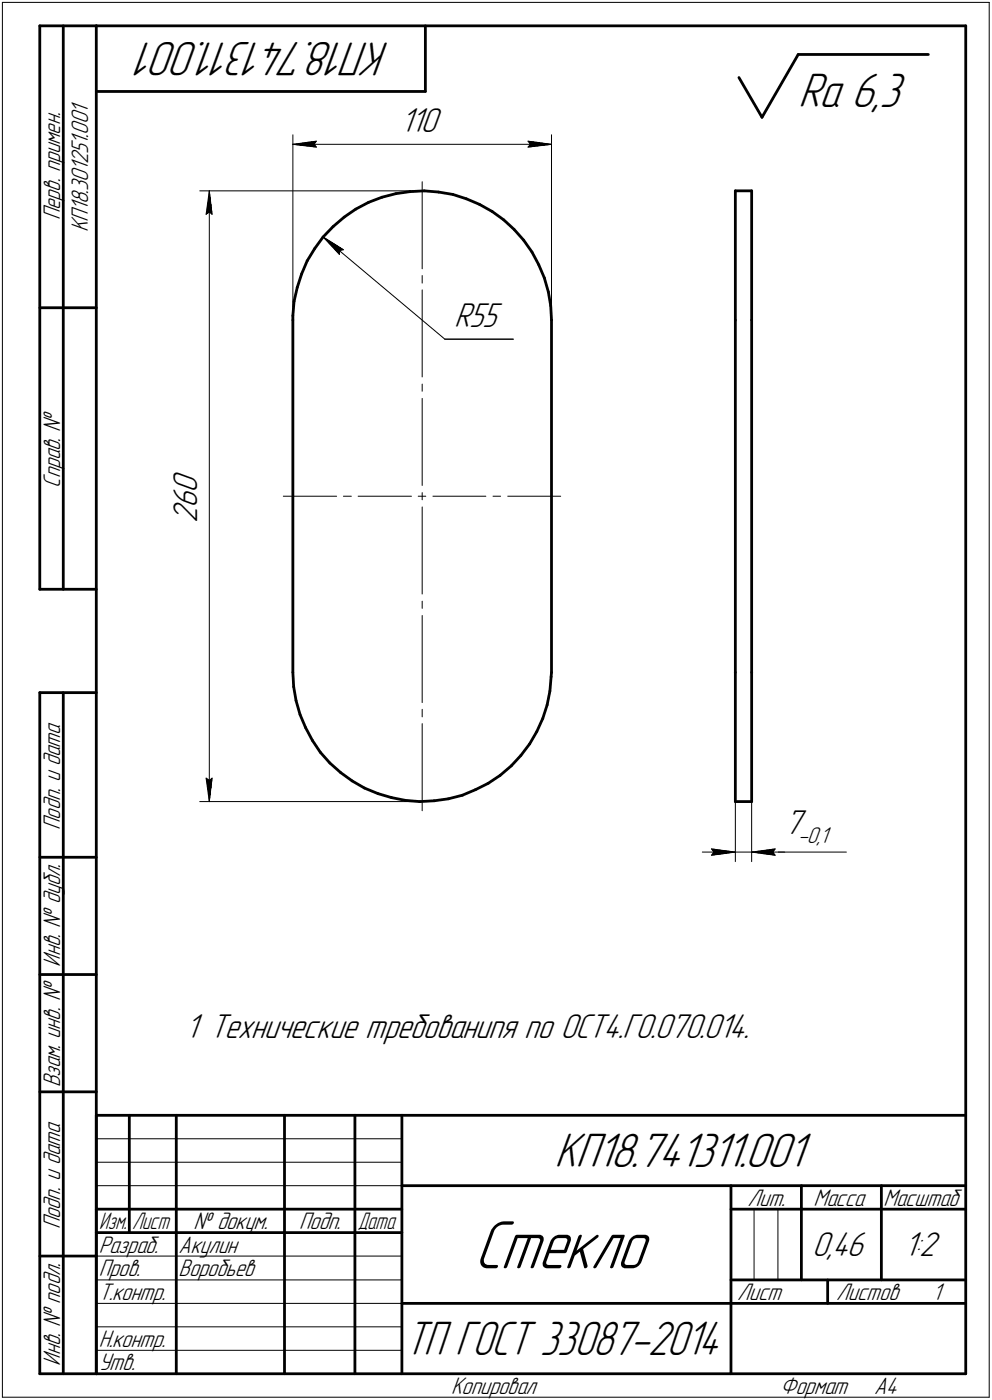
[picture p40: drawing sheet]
<svg xmlns="http://www.w3.org/2000/svg" width="211mm" height="298mm" viewBox="0 0 211 298" stroke-linecap="round" stroke-linejoin="round" font-family="sans-serif">
<defs><g id="words">
<text font-size="15.6" x="100.8" y="270.1">Стекло</text>
<g font-size="10.9">
<text x="83" y="9" transform="rotate(-180 83 9)">КП18.741311.001</text>
<text x="169.8" y="22.8">Ra 6,3</text>
<text x="118" y="248.5">КП18.741311.001</text>
</g>
<text font-size="10.8" x="86.1" y="288.5">ТП ГОСТ 33087-2014</text>
<g font-size="7.8">
<text x="85.2" y="28.2">110</text>
<text x="96.7" y="69.7">R55</text>
<text x="42" y="105" transform="rotate(-90 42 105)">0</text>
<text x="42" y="111.3" transform="rotate(-90 42 111.3)">2</text>
<text x="42" y="108.2" transform="rotate(-90 42 108.2)">6</text>
<text x="166.9" y="177.7">7</text>
<text x="39.5" y="221">1 Технические требованипя по ОСТ4.Г0.070.014.</text>
<text x="172.8" y="267.5">0,46</text>
<text x="192.4" y="267.5">1:2</text>
</g>
<g font-size="5.4">
<text x="12.8" y="46.9" transform="rotate(-90 12.8 46.9)">Перв. примен.</text>
<text x="18.8" y="49.5" transform="rotate(-90 18.8 49.5)">КП18.301251.001</text>
<text x="12.8" y="103.8" transform="rotate(-90 12.8 103.8)">Справ. !</text>
<text x="12.8" y="176.7" transform="rotate(-90 12.8 176.7)">Подп. и дата</text>
<text x="12.8" y="205.8" transform="rotate(-90 12.8 205.8)">Инв. ! дубл.</text>
<text x="12.8" y="231.6" transform="rotate(-90 12.8 231.6)">Взам. инв. !</text>
<text x="159.1" y="256.8">Лит.</text>
<text x="173.1" y="256.8">Масса</text>
<text x="188" y="256.8">Масштаб</text>
<text x="12.8" y="261.7" transform="rotate(-90 12.8 261.7)">Подп. и дата</text>
<text x="41.2" y="261.8">! докум.</text>
<text x="63.6" y="261.8">Подп.</text>
<text x="21" y="266.8">Разраб.</text>
<text x="38" y="266.8">Акулин</text>
<text x="21" y="271.8">Пров.</text>
<text x="38" y="271.8">Воробьев</text>
<text x="21" y="276.8">Т.контр.</text>
<text x="156.9" y="276.8">Лист</text>
<text x="177.9" y="276.8">Листов</text>
<text x="198.4" y="276.8">1</text>
<text x="21" y="286.8">Н.контр.</text>
<text x="12.8" y="290.8" transform="rotate(-90 12.8 290.8)">Инв. ! подл.</text>
<text x="21" y="291.8">Утв.</text>
<text x="96" y="296.8">Копировал</text>
<text x="166" y="296.8">Формат</text>
<text x="186" y="296.8">A4</text>
</g>
<g font-size="5.3">
<text x="21.1" y="261.8">Изм.</text>
<text x="28.1" y="261.8">Лист</text>
<text x="76.1" y="261.8">Дата</text>
</g>
<text font-size="5.1" x="169.8" y="179.4">-0,1</text>
</g></defs>
<g fill="none" stroke="#000" stroke-width=".59">
<path d="M8.5 5.5v120zM8.5 5.5h12zM13.5 5.5v120zM20.5 5.5v287zM20.5 5.5h185zM20.5 19.5h70zM90.5 5.5v14zM157.2 16.5l4.9 8.5zM169.8 11.6l-7.7 13.4zM169.8 11.6h27.7zM205.5 5.5v287zM64.2 58.3l-1 2.9z"/>
<path d="M65.4 55.5l-1.2 2.8zM67 52.9l-1.6 2.6zM68.7 50.5l-1.7 2.4zM70.9 48.3l2.3-2.1zM70.9 48.3l-2.2 2.2zM73.2 46.2l2.5-1.7zM75.7 44.5l2.7-1.4zM78.4 43.1l2.9-1.1zM81.3 42l2.9-.8zM84.2 41.2l3-.4zM87.2 40.8l3.1-.2zM90.3 40.6l3 .3z"/>
<path d="M93.3 40.9l3.1 .5zM96.4 41.4l2.8 .9zM99.2 42.3l2.8 1.2zM102 43.5l2.7 1.5zM104.7 45l2.5 1.8zM107.2 46.8l2.2 2.1zM109.4 48.9l2 2.2zM111.4 51.1l1.8 2.6zM113.2 53.7l1.4 2.7zM114.6 56.4l1.2 2.8zM115.8 59.2l.9 2.9zM156.5 40.6v27.6z"/>
<path d="M156.5 40.6h3.4zM159.9 40.6v27.6zM8.5 65.5h12zM62.3 68.2v75zM62.3 67.2v1zM62.6 64.2l-.3 3zM63.2 61.2l-.6 3zM116.7 62.1l.5 3zM117.2 65.1l.1 3.1zM117.3 68.2v75zM156.5 68.2v75zM159.9 68.2v75z"/>
<path d="M8.5 125.5h12zM8.5 147.5v145zM8.5 147.5h12zM13.5 147.5v145zM62.3 143.2l.2 3zM62.5 146.2l.5 3zM63 149.2l.8 2.9zM63.8 152.1l1.2 2.8zM65 154.9l1.5 2.7zM66.5 157.6l1.7 2.6zM112.7 158.4l-1.9 2.5zM114.2 155.8l-1.5 2.6z"/>
<path d="M115.5 153l-1.3 2.8zM116.4 150.1l-.9 2.9zM117 147.2l-.6 2.9zM117.3 144.1l-.3 3.1zM117.3 143.2v.9zM156.5 143.2v27.5zM159.9 143.2v27.5zM68.2 160.2l2 2.3zM70.2 162.5l2.3 2zM72.5 164.5l2.4 1.8zM74.9 166.3l2.7 1.5zM77.6 167.8l2.8 1.2z"/>
<path d="M80.4 169l2.9 .8zM83.3 169.8l3 .6zM86.3 170.4l3 .3zM89.3 170.7l3.1-.2zM92.4 170.5l3-.4zM95.4 170.1l3-.8zM98.4 169.3l2.8-1.2zM101.2 168.1l2.7-1.3zM103.9 166.8l2.5-1.7zM106.4 165.1l2.4-2zM110.8 160.9l-2 2.2zM156.5 170.7h3.4z"/>
<path d="M8.5 182.5h12zM8.5 207.5h12zM8.5 232.5h12zM20.5 237.5h185zM20.5 237.5v55zM27.5 237.5v25zM37.5 237.5v55zM60.5 237.5v55zM75.5 237.5v55zM85.5 237.5v55zM20.5 257.5h65zM85.5 252.5h120z"/>
<path d="M155.5 252.5v40zM155.5 257.5h15zM170.5 252.5v20zM170.5 257.5h35zM187.5 252.5v20zM8.5 267.5h12zM20.5 262.5h65zM85.5 277.5h70zM155.5 277.5h50zM155.5 272.5h50zM176.1 272.5v5zM8.5 292.5h12z"/>
<path d="M20.5 292.5h185z"/>
</g>
<g fill="none" stroke="#000" stroke-width=".21">
<path d="M.5 .5v297zM.5 .5h210zM210.5 .5v297zM62.3 28.7v39.5zM62.3 30.7l5-.6zM62.3 30.7l5 .6zM62.3 30.7h55zM66.8 30.7l.5 .6zM67.3 30.1l-.5 .6zM89.8 38.7v18.5zM112.4 31.3l4.9-.6zM112.4 30.1l.5 .6z"/>
<path d="M112.4 30.1l4.9 .6zM112.9 30.7l-.5 .6zM117.3 28.7v39.5zM42.5 40.6h47.3zM43.9 45.6l.6-.5zM44.5 40.6l.6 5zM44.5 45.1l.6 .5zM44.5 40.6l-.6 5zM44.5 40.6v130.1zM68.7 50.5l4.4 2.7zM68.7 50.5l3.5 3.7zM68.7 50.5l26 21.7z"/>
<path d="M72.2 53.3l.9-.1zM72.2 53.3v.9zM89.8 58.7v1.6zM89.8 61.7v18.6zM94.7 72.2h14.5zM156.5 68.2v115.3zM159.9 68.2v115.3zM89.8 81.8v1.5zM89.8 84.8v18.6zM60.3 105.7h11.3zM73.1 105.7h1.7zM76.2 105.7h11.3z"/>
<path d="M89 105.7h1.6zM89.8 104.9v1.5zM89.8 107.9v18.6zM92.1 105.7h11.3zM104.9 105.7h1.6zM108 105.7h11.3zM89.8 128v1.5zM89.8 131.1v18.5zM89.8 151v1.7zM89.8 154.1v18.5zM42.5 170.7h47.3zM43.9 165.7l.6 5z"/>
<path d="M43.9 165.7l.6 .5zM44.5 166.2l.6-.5zM45.1 165.7l-.6 5zM149.4 181.4h7.1zM151.4 180.8l5.1 .6zM151.4 180.8l.5 .6zM151.4 182.1l5.1-.7zM151.9 181.4l-.5 .7zM156.5 181.4h3.4zM159.9 181.4h5zM159.9 181.4l5 .7zM159.9 181.4l5-.6z"/>
<path d="M159.9 181.4h7.1zM164.4 181.4l.5 .7zM164.9 181.4h15.2zM164.9 180.8l-.5 .6zM20.5 247.5h65zM20.5 252.5h65zM20.5 242.5h65zM160.4 257.5v15zM165.5 257.5v15zM20.5 267.5h65zM20.5 272.5h65zM20.5 277.5h65z"/>
<path d="M.5 297.5h210zM20.5 282.5h65zM20.5 287.5h65z"/>
</g>
<g fill="#fff" stroke="#fff" stroke-width=".21">
<path d="M85.2 22.6h9.2zM85.2 22.7h9.2zM85.2 22.8h9.2zM85.2 22.9h9.2zM85.2 22.9h9.2zM85.2 23h9.2zM85.2 23.1h9.2zM85.2 23.2h9.2zM85.2 23.3h9.2zM85.2 23.4h9.2zM85.2 23.5h9.2zM85.2 23.5h9.2zM85.2 23.6h9.2zM85.2 23.7h9.2zM85.2 23.8h9.2zM85.2 23.9h9.2zM85.2 24h9.2zM85.2 24h9.2zM85.2 24.1h9.2zM85.2 24.2h9.2zM85.2 24.3h9.2zM85.2 24.4h9.2zM85.2 24.5h9.2zM85.2 24.6h9.2zM85.2 24.6h9.2zM85.2 24.7h9.2zM85.2 24.8h9.2zM85.2 24.9h9.2zM85.2 25h9.2zM85.2 25.1h9.2zM85.2 25.1h9.2zM85.2 25.2h9.2zM85.2 25.3h9.2zM85.2 25.4h9.2zM85.2 25.5h9.2zM85.2 25.6h9.2zM85.2 25.7h9.2zM85.2 25.7h9.2zM85.2 25.8h9.2zM85.2 25.9h9.2zM85.2 26h9.2zM85.2 26.1h9.2zM85.2 26.2h9.2zM85.2 26.2h9.2zM85.2 26.3h9.2zM85.2 26.4h9.2zM85.2 26.5h9.2zM85.2 26.6h9.2zM85.2 26.7h9.2zM85.2 26.8h9.2zM85.2 26.8h9.2zM85.2 26.9h9.2zM85.2 27h9.2zM85.2 27.1h9.2zM85.2 27.2h9.2zM85.2 27.3h9.2zM85.2 27.3h9.2zM85.2 27.4h9.2zM85.2 27.5h9.2zM85.2 27.6h9.2zM85.2 27.7h9.2zM85.2 27.8h9.2zM85.2 27.9h9.2zM85.2 27.9h9.2zM85.2 28h9.2zM85.2 28.1h9.2zM85.2 28.2h9.2zM85.2 28.3h9.2zM85.2 28.4h9.2zM85.2 28.4h9.2zM85.2 28.5h9.2zM85.2 28.6h9.2zM85.2 28.7h9.2zM85.2 28.8h9.2zM85.2 28.9h9.2zM85.2 29h9.2zM85.2 29h9.2zM85.2 29.1h9.2zM85.2 29.2h9.2zM85.2 29.3h9.2zM85.2 29.4h9.2zM85.2 29.5h9.2zM85.2 29.5h9.2zM85.2 29.6h9.2z"/>
<path d="M67.2 29.5h.6zM66.6 29.6h1.2zM66 29.7h1.8zM65.4 29.8h2.4zM64.8 29.9h3zM64.1 30h3.7zM63.9 30.1h3.9zM63.8 30.1h4zM63.5 30.2h4.3zM63.3 30.3h4.5zM63.2 30.4h4.6zM62.9 30.5h4.9zM62.7 30.6h5.1zM62.6 30.6h5.2zM62.3 30.7h5.5zM62.6 30.8h5.2zM62.8 30.9h5zM63 31h4.8zM63.2 31.1h4.6zM63.5 31.2h4.3zM63.7 31.2h4.1zM63.9 31.3h3.9zM64.1 31.4h3.7zM64.8 31.5h3zM65.4 31.6h2.4zM66 31.7h1.8zM66.6 31.7h1.2zM67.2 31.8h.6z"/>
<path d="M111.8 29.5h.7zM111.8 29.6h1.3zM111.8 29.7h1.9zM111.8 29.8h2.6zM111.8 29.9h3.2zM111.8 30h3.8zM111.8 30.1h4zM111.8 30.1h4.2zM111.8 30.2h4.4zM111.8 30.3h4.6zM111.8 30.4h4.8zM111.8 30.5h5zM111.8 30.6h5.2zM111.8 30.6h5.4zM111.8 30.7h5.5zM111.8 30.8h5.4zM111.8 30.9h5.1zM111.8 31h5zM111.8 31.1h4.7zM111.8 31.2h4.4zM111.8 31.2h4.3zM111.8 31.3h4zM111.8 31.4h3.8zM111.8 31.5h3.2zM111.8 31.6h2.6zM111.8 31.7h1.9zM111.8 31.7h1.3zM111.8 31.8h.7z"/>
<path d="M36.4 100h7.1zM36.4 100.1h7.1zM36.4 100.2h7.1zM36.4 100.2h7.1zM36.4 100.3h7.1zM36.4 100.4h7.1zM36.4 100.5h7.1zM36.4 100.6h7.1zM36.4 100.7h7.1zM36.4 100.8h7.1zM36.4 100.8h7.1zM36.4 100.9h7.1zM36.4 101h7.1zM36.4 101.1h7.1zM36.4 101.2h7.1zM36.4 101.3h7.1zM36.4 101.3h7.1zM36.4 101.4h7.1zM36.4 101.5h7.1zM36.4 101.6h7.1zM36.4 101.7h7.1zM36.4 101.8h7.1zM36.4 101.9h7.1zM36.4 101.9h7.1zM36.4 102h7.1zM36.4 102.1h7.1zM36.4 102.2h7.1zM36.4 102.3h7.1zM36.4 102.4h7.1zM36.4 102.4h7.1zM36.4 102.5h7.1zM36.4 102.6h7.1zM36.4 102.7h7.1zM36.4 102.8h7.1zM36.4 102.9h7.1zM36.4 103h7.1zM36.4 103h7.1zM36.4 103.1h7.1zM36.4 103.2h7.1zM36.4 103.3h7.1zM36.4 103.4h7.1zM36.4 103.5h7.1zM36.4 103.5h7.1zM36.4 103.6h7.1zM36.4 103.7h7.1zM36.4 103.8h7.1zM36.4 103.9h7.1zM36.4 104h7.1zM36.4 104.1h7.1zM36.4 104.1h7.1zM36.4 104.2h7.1zM36.4 104.3h7.1zM36.4 104.4h7.1zM36.4 104.5h7.1zM36.4 104.6h7.1zM36.4 104.6h7.1zM36.4 104.7h7.1zM36.4 104.8h7.1zM36.4 104.9h7.1zM36.4 105h7.1zM36.4 105.1h7.1zM36.4 105.2h7.1zM36.4 105.2h7.1zM36.4 105.3h7.1zM36.4 105.4h7.1zM36.4 105.5h7.1zM36.4 105.6h7.1zM36.4 105.7h7.1zM36.4 105.7h7.1zM36.4 105.8h7.1zM36.4 105.9h7.1zM36.4 106h7.1zM36.4 106.1h7.1zM36.4 106.2h7.1zM36.4 106.3h7.1zM36.4 106.3h7.1zM36.4 106.4h7.1zM36.4 106.5h7.1zM36.4 106.6h7.1zM36.4 106.7h7.1zM36.4 106.8h7.1zM36.4 106.8h7.1zM36.4 106.9h7.1zM36.4 107h7.1zM36.4 107.1h7.1zM36.4 107.2h7.1zM36.4 107.3h7.1zM36.4 107.4h7.1zM36.4 107.4h7.1zM36.4 107.5h7.1zM36.4 107.6h7.1zM36.4 107.7h7.1zM36.4 107.8h7.1zM36.4 107.9h7.1zM36.4 107.9h7.1zM36.4 108h7.1zM36.4 108.1h7.1zM36.4 108.2h7.1zM36.4 108.3h7.1zM36.4 108.4h7.1zM36.4 108.5h7.1zM36.4 108.5h7.1zM36.4 108.6h7.1zM36.4 108.7h7.1zM36.4 108.8h7.1zM36.4 108.9h7.1zM36.4 109h7.1zM36.4 109.1h7.1zM36.4 109.1h7.1zM36.4 109.2h7.1zM36.4 109.3h7.1zM36.4 109.4h7.1zM36.4 109.5h7.1zM36.4 109.6h7.1zM36.4 109.6h7.1zM36.4 109.7h7.1zM36.4 109.8h7.1zM36.4 109.9h7.1zM36.4 110h7.1zM36.4 110.1h7.1zM36.4 110.2h7.1zM36.4 110.2h7.1zM36.4 110.3h7.1zM36.4 110.4h7.1zM36.4 110.5h7.1zM36.4 110.6h7.1zM36.4 110.7h7.1zM36.4 110.7h7.1zM36.4 110.8h7.1zM36.4 110.9h7.1zM36.4 111h7.1zM36.4 111.1h7.1zM36.4 111.2h7.1zM36.4 111.3h7.1z"/>
<path d="M44.4 40.9h.3zM44.4 41h.3zM44.4 41.1h.3zM44.4 41.1h.4zM44.3 41.2h.5zM44.3 41.3h.6zM44.3 41.4h.6zM44.2 41.5h.7zM44.2 41.6h.8zM44.1 41.7h.9zM44.1 41.7h.9zM44 41.8h1zM44 41.9h1zM44 42h1.1zM43.9 42.1h1.2zM43.9 42.2h1.2zM43.9 42.2h1.3zM43.9 42.3h1.3zM43.8 42.4h1.4zM43.8 42.5h1.5zM43.8 42.6h1.5zM43.8 42.7h1.5zM43.8 42.8h1.5zM43.8 42.8h1.5zM43.8 42.9h1.5zM43.8 43h1.5zM43.7 43.1h1.7zM43.7 43.2h1.7zM43.7 43.3h1.7zM43.7 43.3h1.7zM43.7 43.4h1.7zM43.7 43.5h1.7zM43.7 43.6h1.7zM43.6 43.7h1.9zM43.6 43.8h1.9zM43.6 43.9h1.9zM43.6 43.9h1.9zM43.6 44h1.9zM43.6 44.1h1.9zM43.6 44.2h1.9zM43.5 44.3h2zM43.5 44.4h2.1zM43.5 44.4h2.1zM43.5 44.5h2.1zM43.5 44.6h2.1zM43.5 44.7h2.1zM43.5 44.8h2.1zM43.5 44.9h2.1zM43.4 45h2.2zM43.4 45h2.2zM43.4 45.1h2.2zM43.4 45.2h2.2zM43.4 45.3h2.2zM43.4 45.4h2.2zM43.4 45.5h2.2zM43.3 45.6h2.4zM43.3 45.6h2.4zM43.3 45.7h2.4zM43.3 45.8h2.4zM43.3 45.9h2.4zM43.3 46h2.4zM43.3 46.1h2.4z"/>
<path d="M43.3 165.2h2.4zM43.3 165.3h2.4zM43.3 165.4h2.4zM43.3 165.4h2.4zM43.3 165.5h2.4zM43.3 165.6h2.4zM43.3 165.7h2.4zM43.3 165.8h2.4zM43.4 165.9h2.2zM43.4 165.9h2.2zM43.4 166h2.2zM43.4 166.1h2.2zM43.4 166.2h2.2zM43.4 166.3h2.2zM43.4 166.4h2.2zM43.5 166.5h2.1zM43.5 166.5h2.1zM43.5 166.6h2.1zM43.5 166.7h2.1zM43.5 166.8h2.1zM43.5 166.9h2.1zM43.5 167h2.1zM43.5 167h2zM43.6 167.1h1.9zM43.6 167.2h1.9zM43.6 167.3h1.9zM43.6 167.4h1.9zM43.6 167.5h1.9zM43.6 167.6h1.9zM43.6 167.6h1.9zM43.7 167.7h1.7zM43.7 167.8h1.7zM43.7 167.9h1.7zM43.7 168h1.7zM43.7 168.1h1.7zM43.7 168.1h1.7zM43.7 168.2h1.7zM43.8 168.3h1.5zM43.8 168.4h1.5zM43.8 168.5h1.5zM43.8 168.6h1.5zM43.8 168.7h1.5zM43.8 168.7h1.5zM43.8 168.8h1.5zM43.8 168.9h1.4zM43.9 169h1.3zM43.9 169.1h1.3zM43.9 169.2h1.2zM43.9 169.2h1.2zM44 169.3h1.1zM44 169.4h1zM44 169.5h1zM44.1 169.6h.9zM44.1 169.7h.9zM44.2 169.8h.8zM44.2 169.8h.7zM44.3 169.9h.6zM44.3 170h.6zM44.3 170.1h.5zM44.4 170.2h.4zM44.4 170.3h.3zM44.4 170.3h.3zM44.4 170.4h.3z"/>
<path d="M68.8 50.5h.3zM68.9 50.6h.4zM68.9 50.7h.7zM69 50.8h.8zM69 50.9h1.1zM69.1 51h1.3zM69.1 51.1h1.5zM69.2 51.1h1.6zM69.2 51.2h1.8zM69.3 51.3h1.7zM69.3 51.4h1.9zM69.3 51.5h2.1zM69.4 51.6h2.1zM69.4 51.6h2.2zM69.5 51.7h2.3zM69.5 51.8h2.4zM69.6 51.9h2.5zM69.6 52h2.6zM69.7 52.1h2.6zM69.7 52.2h2.8zM69.8 52.2h2.8zM69.8 52.3h2.9zM69.9 52.4h3zM70 52.5h3.1zM70.1 52.6h3.1zM70.2 52.7h3.1zM70.3 52.7h3.2zM70.4 52.8h3.2zM70.4 52.9h3.3zM70.5 53h3.3zM70.5 53.1h3.3zM70.6 53.2h3.1zM70.7 53.3h3zM70.8 53.3h2.8zM70.9 53.4h2.6zM71 53.5h2.4zM71 53.6h2.4zM71.1 53.7h2.2zM71.2 53.8h2zM71.3 53.8h1.9zM71.4 53.9h1.7zM71.4 54h1.6zM71.5 54.1h1.5zM71.5 54.2h1.4zM71.6 54.3h1.2zM71.7 54.4h1zM71.8 54.4h.8zM71.9 54.5h.7zM72 54.6h.6zM72.1 54.7h.4zM72.1 54.8h.3z"/>
<path d="M96.7 64.1h10.5zM96.7 64.2h10.5zM96.7 64.3h10.5zM96.7 64.3h10.5zM96.7 64.4h10.5zM96.7 64.5h10.5zM96.7 64.6h10.5zM96.7 64.7h10.5zM96.7 64.8h10.5zM96.7 64.9h10.5zM96.7 64.9h10.5zM96.7 65h10.5zM96.7 65.1h10.5zM96.7 65.2h10.5zM96.7 65.3h10.5zM96.7 65.4h10.5zM96.7 65.4h10.5zM96.7 65.5h10.5zM96.7 65.6h10.5zM96.7 65.7h10.5zM96.7 65.8h10.5zM96.7 65.9h10.5zM96.7 66h10.5zM96.7 66h10.5zM96.7 66.1h10.5zM96.7 66.2h10.5zM96.7 66.3h10.5zM96.7 66.4h10.5zM96.7 66.5h10.5zM96.7 66.5h10.5zM96.7 66.6h10.5zM96.7 66.7h10.5zM96.7 66.8h10.5zM96.7 66.9h10.5zM96.7 67h10.5zM96.7 67.1h10.5zM96.7 67.1h10.5zM96.7 67.2h10.5zM96.7 67.3h10.5zM96.7 67.4h10.5zM96.7 67.5h10.5zM96.7 67.6h10.5zM96.7 67.6h10.5zM96.7 67.7h10.5zM96.7 67.8h10.5zM96.7 67.9h10.5zM96.7 68h10.5zM96.7 68.1h10.5zM96.7 68.2h10.5zM96.7 68.2h10.5zM96.7 68.3h10.5zM96.7 68.4h10.5zM96.7 68.5h10.5zM96.7 68.6h10.5zM96.7 68.7h10.5zM96.7 68.7h10.5zM96.7 68.8h10.5zM96.7 68.9h10.5zM96.7 69h10.5zM96.7 69.1h10.5zM96.7 69.2h10.5zM96.7 69.3h10.5zM96.7 69.3h10.5zM96.7 69.4h10.5zM96.7 69.5h10.5zM96.7 69.6h10.5zM96.7 69.7h10.5zM96.7 69.8h10.5zM96.7 69.8h10.5zM96.7 69.9h10.5zM96.7 70h10.5zM96.7 70.1h10.5zM96.7 70.2h10.5zM96.7 70.3h10.5zM96.7 70.4h10.5zM96.7 70.4h10.5zM96.7 70.5h10.5zM96.7 70.6h10.5zM96.7 70.7h10.5zM96.7 70.8h10.5zM96.7 70.9h10.5zM96.7 71h10.5zM96.7 71h10.5zM96.7 71.1h10.5z"/>
<path d="M167 172.1h11.1zM167 172.2h11.1zM167 172.3h11.1zM167 172.4h11.1zM167 172.5h11.1zM167 172.6h11.1zM167 172.6h11.1zM167 172.7h11.1zM167 172.8h11.1zM167 172.9h11.1zM167 173h11.1zM167 173.1h11.1zM167 173.1h11.1zM167 173.2h11.1zM167 173.3h11.1zM167 173.4h11.1zM167 173.5h11.1zM167 173.6h11.1zM167 173.7h11.1zM167 173.7h11.1zM167 173.8h11.1zM167 173.9h11.1zM167 174h11.1zM167 174.1h11.1zM167 174.2h11.1zM167 174.2h11.1zM167 174.3h11.1zM167 174.4h11.1zM167 174.5h11.1zM167 174.6h11.1zM167 174.7h11.1zM167 174.8h11.1zM167 174.8h11.1zM167 174.9h11.1zM167 175h11.1zM167 175.1h11.1zM167 175.2h11.1zM167 175.3h11.1zM167 175.3h11.1zM167 175.4h11.1zM167 175.5h11.1zM167 175.6h11.1zM167 175.7h11.1zM167 175.8h11.1zM167 175.9h11.1zM167 175.9h11.1zM167 176h11.1zM167 176.1h11.1zM167 176.2h11.1zM167 176.3h11.1zM167 176.4h11.1zM167 176.4h11.1zM167 176.5h11.1zM167 176.6h11.1zM167 176.7h11.1zM167 176.8h11.1zM167 176.9h11.1zM167 177h11.1zM167 177h11.1zM167 177.1h11.1zM167 177.2h11.1zM167 177.3h11.1zM167 177.4h11.1zM167 177.5h11.1zM167 177.5h11.1zM167 177.6h11.1zM167 177.7h11.1zM167 177.8h11.1zM167 177.9h11.1zM167 178h11.1zM167 178.1h11.1zM167 178.1h11.1zM167 178.2h11.1zM167 178.3h11.1zM167 178.4h11.1zM167 178.5h11.1zM167 178.6h11.1zM167 178.6h11.1zM167 178.7h11.1zM167 178.8h11.1zM167 178.9h11.1zM167 179h11.1zM167 179.1h11.1zM167 179.2h11.1zM167 179.2h11.1zM167 179.3h11.1zM167 179.4h11.1zM167 179.5h11.1zM167 179.6h11.1zM167 179.7h11.1zM167 179.7h11.1zM167 179.8h11.1zM167 179.9h11.1zM167 180h11.1zM167 180.1h11.1zM167 180.2h11.1zM167 180.3h11.1zM167 180.3h11.1z"/>
<path d="M151 180.3h.7zM151 180.4h1.5zM151 180.5h2.2zM151 180.6h2.9zM151 180.7h3.6zM151 180.8h3.9zM151 180.8h4zM151 180.9h4.3zM151 181h4.4zM151 181.1h4.7zM151 181.2h4.9zM151 181.3h5.1zM151 181.4h5.3zM151 181.4h5.5zM151 181.5h5.3zM151 181.6h5.1zM151 181.7h4.9zM151 181.8h4.7zM151 181.9h4.4zM151 181.9h4.3zM151 182h4zM151 182.1h3.9zM151 182.2h3.6zM151 182.3h3zM151 182.4h2.4zM151 182.5h1.8zM151 182.5h1.2zM151 182.6h.6z"/>
<path d="M164.8 180.3h.6zM164 180.4h1.4zM163.2 180.5h2.2zM162.5 180.6h2.9zM161.7 180.7h3.7zM161.5 180.8h3.9zM161.4 180.8h4zM161.1 180.9h4.3zM161 181h4.4zM160.8 181.1h4.6zM160.5 181.2h4.9zM160.4 181.3h5zM160.2 181.4h5.2zM159.9 181.4h5.5zM160.2 181.5h5.2zM160.4 181.6h5zM160.5 181.7h4.9zM160.8 181.8h4.6zM161 181.9h4.4zM161.1 181.9h4.3zM161.4 182h4zM161.5 182.1h3.9zM161.7 182.2h3.7zM162.4 182.3h3zM163 182.4h2.4zM163.6 182.5h1.8zM164.3 182.5h1.1zM164.8 182.6h.6z"/>
</g>
<g fill="#000" stroke="#000" stroke-width=".21">
<path d="M62.3 30.7h4.5zM63.1 30.8h3.8zM63.8 30.9h3.2zM64.5 31h2.6zM65.2 31.1h1.9zM66 31.2h1.2zM66.6 31.2h.7z"/>
<path d="M66.7 30.1h.6zM66.1 30.2h1.1zM65.4 30.3h1.7zM64.9 30.4h2.2zM64.3 30.5h2.8zM63.6 30.6h3.4zM63 30.6h3.9z"/>
<path d="M112.4 30.1h.6zM112.5 30.2h1.1zM112.6 30.3h1.7zM112.6 30.4h2.3zM112.7 30.5h2.8zM112.8 30.6h3.4zM112.9 30.6h3.9z"/>
<path d="M112.9 30.7h4.4zM112.9 30.8h3.8zM112.8 30.9h3.2zM112.7 31h2.5zM112.6 31.1h2zM112.5 31.2h1.3zM112.4 31.2h.7z"/>
<path d="M44.4 41.9h.1zM44.4 42h.1zM44.4 42.1h.1zM44.4 42.2h.1zM44.4 42.2h.1zM44.4 42.3h.1zM44.4 42.4h.1zM44.4 42.5h.1zM44.3 42.6h.2zM44.3 42.7h.2zM44.3 42.8h.2zM44.3 42.8h.2zM44.3 42.9h.2zM44.3 43h.2zM44.3 43.1h.2zM44.2 43.2h.3zM44.2 43.3h.3zM44.2 43.3h.3zM44.2 43.4h.3zM44.2 43.5h.3zM44.2 43.6h.3zM44.2 43.7h.3zM44.1 43.8h.4zM44.1 43.9h.4zM44.1 43.9h.4zM44.1 44h.4zM44.1 44.1h.4zM44.1 44.2h.4zM44.1 44.3h.4zM44.1 44.4h.4zM44 44.4h.5zM44 44.5h.5zM44 44.6h.5zM44 44.7h.5zM44 44.8h.5zM44 44.9h.5zM44 45h.5zM43.9 45h.6zM43.9 45.1h.6zM43.9 45.2h.5zM43.9 45.3h.5zM43.9 45.4h.3zM43.9 45.5h.2z"/>
<path d="M44.5 41.4h.2zM44.5 41.5h.2zM44.5 41.6h.2zM44.5 41.7h.2zM44.5 41.7h.2zM44.5 41.8h.2zM44.5 41.9h.2zM44.5 42h.2zM44.5 42.1h.3zM44.5 42.2h.3zM44.5 42.2h.3zM44.5 42.3h.3zM44.5 42.4h.3zM44.5 42.5h.3zM44.5 42.6h.3zM44.5 42.7h.3zM44.5 42.8h.3zM44.5 42.8h.4zM44.5 42.9h.4zM44.5 43h.4zM44.5 43.1h.4zM44.5 43.2h.4zM44.5 43.3h.4zM44.5 43.3h.4zM44.5 43.4h.4zM44.5 43.5h.5zM44.5 43.6h.5zM44.5 43.7h.5zM44.5 43.8h.5zM44.5 43.9h.5zM44.5 43.9h.5zM44.5 44h.5zM44.5 44.1h.5zM44.5 44.2h.5zM44.5 44.3h.5zM44.5 44.4h.5zM44.5 44.4h.5zM44.5 44.5h.5zM44.5 44.6h.5zM44.5 44.7h.5zM44.5 44.8h.5zM44.5 44.9h.5zM44.5 45h.6zM44.5 45h.6zM44.5 45.1h.6zM44.7 45.2h.4zM44.8 45.3h.3zM44.9 45.4h.2zM45 45.5h.1z"/>
<path d="M69.2 50.9h.1zM69.3 51h.1zM69.3 51.1h.2zM69.4 51.1h.2zM69.5 51.2h.2zM69.6 51.3h.2zM69.7 51.4h.2zM69.8 51.5h.2zM69.8 51.6h.3zM69.9 51.6h.3zM69.9 51.7h.5zM70 51.8h.4zM70.1 51.9h.4zM70.2 52h.4zM70.3 52.1h.4zM70.4 52.2h.5zM70.4 52.2h.6zM70.5 52.3h.5zM70.6 52.4h.5zM70.7 52.5h.5zM70.8 52.6h.6zM70.9 52.7h.6zM71 52.7h.5zM71 52.8h.6zM71.1 52.9h.6zM71.1 53h.8zM71.2 53.1h.8zM71.3 53.2h.8zM71.4 53.3h.7zM71.5 53.3h.7zM71.5 53.4h.7zM71.6 53.5h.6zM71.7 53.6h.5zM71.8 53.7h.4zM71.9 53.8h.3zM72 53.8h.2zM72.1 53.9h.1z"/>
<path d="M69.2 50.8h.1zM69.4 51h.2zM69.5 51.1h.3zM69.6 51.1h.2zM69.7 51.2h.3zM69.8 51.3h.3zM69.9 51.4h.4zM70 51.5h.4zM70.1 51.6h.4zM70.2 51.6h.5zM70.4 51.7h.4zM70.4 51.8h.6zM70.5 51.9h.6zM70.6 52h.6zM70.7 52.1h.7zM70.9 52.2h.6zM71 52.2h.6zM71 52.3h.8zM71.1 52.4h.8zM71.2 52.5h.9zM71.4 52.6h.7zM71.5 52.7h.8zM71.5 52.7h1zM71.6 52.8h1zM71.7 52.9h1zM71.9 53h.9zM72 53.1h1zM72.1 53.2h1zM72.1 53.3h.5z"/>
<path d="M43.9 165.9h.2zM43.9 165.9h.3zM43.9 166h.5zM43.9 166.1h.5zM43.9 166.2h.6zM43.9 166.3h.6zM44 166.4h.5zM44 166.5h.5zM44 166.5h.5zM44 166.6h.5zM44 166.7h.5zM44 166.8h.5zM44 166.9h.5zM44.1 167h.4zM44.1 167h.4zM44.1 167.1h.4zM44.1 167.2h.4zM44.1 167.3h.4zM44.1 167.4h.4zM44.1 167.5h.4zM44.1 167.6h.4zM44.2 167.6h.3zM44.2 167.7h.3zM44.2 167.8h.3zM44.2 167.9h.3zM44.2 168h.3zM44.2 168.1h.3zM44.2 168.1h.3zM44.3 168.2h.2zM44.3 168.3h.2zM44.3 168.4h.2zM44.3 168.5h.2zM44.3 168.6h.2zM44.3 168.7h.2zM44.3 168.7h.2zM44.4 168.8h.1zM44.4 168.9h.1zM44.4 169h.1zM44.4 169.1h.1zM44.4 169.2h.1zM44.4 169.2h.1zM44.4 169.3h.1zM44.4 169.4h.1z"/>
<path d="M45 165.9h.1zM44.9 165.9h.2zM44.8 166h.3zM44.7 166.1h.4zM44.5 166.2h.6zM44.5 166.3h.6zM44.5 166.4h.6zM44.5 166.5h.5zM44.5 166.5h.5zM44.5 166.6h.5zM44.5 166.7h.5zM44.5 166.8h.5zM44.5 166.9h.5zM44.5 167h.5zM44.5 167h.5zM44.5 167.1h.5zM44.5 167.2h.5zM44.5 167.3h.5zM44.5 167.4h.5zM44.5 167.5h.5zM44.5 167.6h.5zM44.5 167.6h.5zM44.5 167.7h.5zM44.5 167.8h.5zM44.5 167.9h.4zM44.5 168h.4zM44.5 168.1h.4zM44.5 168.1h.4zM44.5 168.2h.4zM44.5 168.3h.4zM44.5 168.4h.4zM44.5 168.5h.4zM44.5 168.6h.3zM44.5 168.7h.3zM44.5 168.7h.3zM44.5 168.8h.3zM44.5 168.9h.3zM44.5 169h.3zM44.5 169.1h.3zM44.5 169.2h.3zM44.5 169.2h.3zM44.5 169.3h.2zM44.5 169.4h.2zM44.5 169.5h.2zM44.5 169.6h.2zM44.5 169.7h.2zM44.5 169.8h.2zM44.5 169.8h.2zM44.5 169.9h.2z"/>
<path d="M151.5 180.8h.6zM151.6 180.9h1.1zM151.6 181h1.7zM151.6 181.1h2.3zM151.7 181.2h2.9zM151.8 181.3h3.4zM151.9 181.4h4z"/>
<path d="M151.9 181.4h4.6zM151.9 181.5h4zM151.8 181.6h3.4zM151.7 181.7h2.9zM151.6 181.8h2.3zM151.6 181.9h1.7zM151.6 181.9h1.1zM151.5 182h.6z"/>
<path d="M159.9 181.4h4.5zM160.6 181.5h3.9zM161.2 181.6h3.4zM161.9 181.7h2.8zM162.5 181.8h2.2zM163.1 181.9h1.7zM163.7 181.9h1.1zM164.3 182h.6z"/>
<path d="M164.3 180.8h.6zM163.7 180.9h1.1zM163.1 181h1.7zM162.5 181.1h2.2zM161.9 181.2h2.8zM161.2 181.3h3.4zM160.6 181.4h3.9z"/>
</g>
<use href="#words"/>
</svg>
